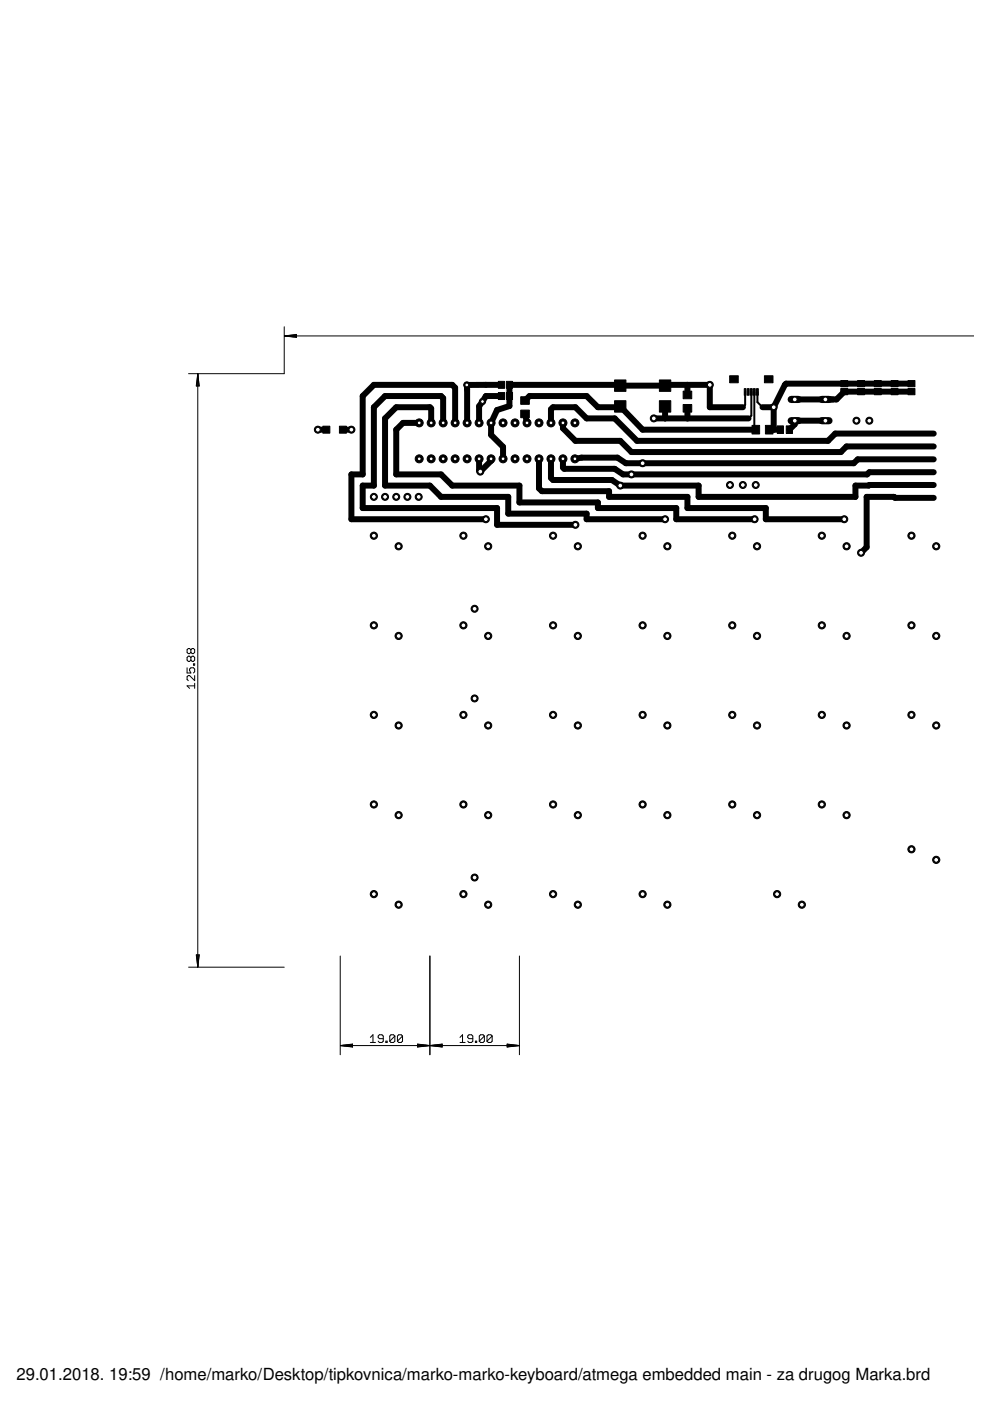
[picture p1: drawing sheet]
<svg xmlns="http://www.w3.org/2000/svg" width="210mm" height="297mm" viewBox="0 0 210 297" stroke-linecap="round" stroke-linejoin="round" font-family="sans-serif">
<defs><g id="words">
<text font-size="3.5" x="3.5" y="292.5">29.01.2018. 19:59 /home/marko/Desktop/tipkovnica/marko-marko-keyboard/atmega embedded main - za drugog Marka.brd</text>
</g></defs>
<g fill="none" stroke="#000" stroke-width=".21">
<path d="M41.9 79.3v125.7M41.9 79.3l.3 2.5h-.6zM41.9 79.3l-.1 2.5M41.9 79.3l.2 2.5M41.9 79.3l-.2 2.5M41.9 79.3l.3 2.5M60.3 69.3v9.9h-20.3M60.3 71.2h146.2M60.3 71.2l2.6-.3v.6zM60.3 71.2l2.6 .2M60.3 71.2l2.6 .3M62.9 71.1l-2.6 .1"/>
<path d="M62.9 71l-2.6 .2M40.5 137.8l.2-.3h.3l.3 .3v.5l-.3 .3h-.3l-.2-.3M40.5 139.4l.2-.3h.3l.3 .3v.6l-.3 .2h-.3l-.2-.2M40.5 137.8l-.3-.3h-.3l-.2 .3v.5l.2 .3h.3l.3-.3M40.5 139.4l-.3-.3h-.3l-.2 .3v.6l.2 .2h.3l.3-.2M40.5 137.8v.5M40.5 139.4v.6M39.7 141.6v1.1h.8l-.3-.6v-.2l.3-.3h.5l.3 .3v.5l-.3 .3M41 140.8h.3v.2h-.3zM41.3 145.4h-1.6l.5 .5M41.3 143.2v1.1l-1.1-1.1h-.3l-.2 .3v.5l.2 .3M41.3 144.9v1"/>
<path d="M40 205.1h20.3M41.6 202.5h.6l-.3 2.5zM41.7 202.5l.2 2.5M41.8 202.5l.1 2.5M42.1 202.5l-.2 2.5M42.2 202.5l-.3 2.5M72.1 202.7v20.9M78.5 219.9l.6-.5v1.6M83.7 219.7v1l-.3 .3h-.5l-.3-.3M83.7 219.7l-.3-.3h-.5l-.3 .3v1M83.7 219.7l-1.1 1M85.3 219.7v1l-.2 .3h-.6l-.2-.3"/>
<path d="M85.3 219.7l-.2-.3h-.6l-.2 .3v1M85.3 219.7l-1 1M91.1 202.7v20.9M97.5 219.9l.6-.5v1.6M102.7 219.7v1l-.3 .3h-.5l-.3-.3M102.7 219.7l-.3-.3h-.5l-.3 .3v1M102.7 219.7l-1.1 1M104.4 219.7v1l-.3 .3h-.6l-.2-.3M104.4 219.7l-.3-.3h-.6l-.2 .3v1M104.4 219.7l-1.1 1M110.1 202.7v20.9M72.2 221.7h18.9"/>
<path d="M72.2 221.7l2.5-.3v.6zM72.2 221.7l2.5 .1M72.2 221.7l2.5 .2M74.7 221.6l-2.5 .1M74.7 221.4l-2.5 .3M78.5 221h1.1M81.3 220.2h-.9l-.2-.3v-.2l.2-.3h.6l.3 .3v1l-.3 .3h-.6l-.2-.3M81.8 220.7h.3v.3h-.3zM88.5 221.4l2.6 .3-2.6 .3zM88.5 221.6l2.6 .1M88.5 221.4l2.6 .3M91.1 221.7l-2.6 .1"/>
<path d="M91.1 221.7l-2.6 .2M91.2 221.7h18.9M91.2 221.7l2.5 .1M91.2 221.7l2.5-.3v.6zM91.2 221.7l2.5 .2M93.7 221.6l-2.5 .1M93.7 221.4l-2.5 .3M97.5 221h1.1M100.2 220.2h-.8l-.2-.3v-.2l.2-.3h.6l.2 .3v1l-.2 .3h-.6l-.2-.3M100.8 220.7h.3v.3h-.3zM107.5 221.4l2.6 .3-2.6 .3zM107.5 221.6l2.6 .1"/>
<path d="M107.5 221.4l2.6 .3M110.1 221.7l-2.6 .1M110.1 221.7l-2.6 .2"/>
</g>
<g fill="#000" stroke="#000" stroke-width=".21">
<path d="M154.7 79.7h1.8v1.5h-1.8zM162.1 79.7h1.8v1.5h-1.8zM68.5 90.4h1.4v1.4h-1.4zM72 90.4h1.4v1.4h-1.4zM105.7 83.2h1.3v1.5h-1.3zM105.7 80.9h1.3v1.4h-1.3zM107.4 83.2h1.3v1.5h-1.3zM107.4 80.9h1.3v1.4h-1.3zM110.4 87h1.8v1.6h-1.8zM110.4 84.1h1.8v1.6h-1.8zM130.3 85h2.4v2.4h-2.4zM130.3 80.6h2.4v2.4h-2.4z"/>
<path d="M139.8 85h2.4v2.4h-2.4zM139.8 80.6h2.4v2.4h-2.4zM144.8 85.8h1.9v1.6h-1.9zM144.8 82.9h1.9v1.6h-1.9zM157.8 82.4h.4v1.4h-.4zM158.5 82.4h.3v1.4h-.3zM159.1 82.4h.4v1.4h-.4zM159.4 90.2h1.7v1.8h-1.7zM159.7 82.4h.4v1.4h-.4zM160.4 82.4h.4v1.4h-.4zM162.3 90.2h1.6v1.8h-1.6zM164.8 90.3h1.3v1.6h-1.3z"/>
<path d="M166.7 90.3h1.3v1.6h-1.3zM178.3 80.7h1.4v1.3h-1.4zM178.3 82.4h1.4v1.3h-1.4zM181.8 80.7h1.5v1.3h-1.5zM181.8 82.4h1.5v1.3h-1.5zM185.4 80.7h1.5v1.3h-1.5zM185.4 82.4h1.5v1.3h-1.5zM188.9 80.7h1.5v1.3h-1.5zM188.9 82.4h1.5v1.3h-1.5zM192.5 80.7h1.5v1.3h-1.5zM192.5 82.4h1.5v1.3h-1.5z"/>
</g>
<g fill="none" stroke="#000" stroke-width="1.3">
<path d="M67.4 91.1h1.8M72.7 91.1h1.8M88.9 89.7h-3.5l-1.4 1.4v9.5h9.5l2.4 2.4h14.2v3.5h16.7v1.2h16.6v2.4h16.6M91.4 89.7v-3.1l-.3-.3h-7.1l-2.4 2.4v14.3h9.5l2.4 2.3h14.3v3.6h16.6v1.2h16.6M94 89.7v-5.3l-.5-.4h-11.9l-2.3 2.3v16.7h-2.4v4.7h28.5v3.6h16.6M96.5 89.7v-7.5l-.6-.6h-16.6l-2.4 2.4v16.6h-2.4v9.5h28.5M101.6 97.3v2.5l.2 .2 2.3-2.3v-.4M106.3 81.6h-7.3v8.1M106.3 84h-3.3l-1.4 2.1v3.6M111.3 84.9l1-.9h12.1l2.4 2.3h4.5l.2-.1 4.7 4.9h24.1M111.3 87.8l.4 1.9M114.3 97.3v6.2l.6 .6h14.2v1.2h16.7v2.4h16.6v2.4h16.6"/>
<path d="M116.8 89.7v-2.9l.5-.5h4.7l2.4 2.4h5.9l4.8 4.8h40.5l1.5-1.6h20.9M116.8 97.3v4l.5 .5h12.4l1.8 1.2h16.6v2.3h33.3v-2.3l16.6-.2M119.4 97.3v1.8l.2 .3h10.7l1.8 1.2h51.8l.4-.5h13.7M119.4 89.7v1.1l2.6 2.7h9.5l2.4 2.3h44.4l1.2-1.1h18.5M121.9 97.3l1.4-.3h7.6l1.8 1.2h48.3l.9-.8h16.1M138.6 88.7h20.1M141 86.2v2.5M145.8 81.6v2.1M145.8 86.6v2.1M157.5 86.3h-7v-4.7h-9.3l-.2 .2h-9.5l-.2-.2h-23.3v4.5l-2.6 .8-1.3 2.8v2.5l2.6 2.5v2.6M161.7 86.3h2.3M163.1 91.1h2.4"/>
<path d="M164 86.3v4.8M175 89.2h-6.5v.8l-1.1 1.1M193.3 83h-14.3l-1.6 1.7h-8.9M193.3 81.3h-26.6l-.3 .3-2.4 4.7M198 105.6h-8.2l-.3-.3h-5.8v10.7l-1.1 1.2"/>
</g>
<path d="M158 83.1v2.8l-.5 .4M159.3 83.1v5l-.6 .6M159.9 83.1v7.7l.4 .3M160.6 83.1v2.2l1.1 1" fill="none" stroke="#000" stroke-width=".42"/>
<circle cx="121.9" cy="89.7" r=".85" fill="#000" stroke="#000" stroke-width=".21"/>
<circle cx="121.9" cy="89.7" r=".4" fill="#fff" stroke="#000" stroke-width=".21"/>
<circle cx="119.4" cy="89.7" r=".85" fill="#000" stroke="#000" stroke-width=".21"/>
<circle cx="119.4" cy="89.7" r=".4" fill="#fff" stroke="#000" stroke-width=".21"/>
<circle cx="116.8" cy="89.7" r=".85" fill="#000" stroke="#000" stroke-width=".21"/>
<circle cx="116.8" cy="89.7" r=".4" fill="#fff" stroke="#000" stroke-width=".21"/>
<circle cx="114.3" cy="89.7" r=".85" fill="#000" stroke="#000" stroke-width=".21"/>
<circle cx="114.3" cy="89.7" r=".4" fill="#fff" stroke="#000" stroke-width=".21"/>
<circle cx="111.7" cy="89.7" r=".85" fill="#000" stroke="#000" stroke-width=".21"/>
<circle cx="111.7" cy="89.7" r=".4" fill="#fff" stroke="#000" stroke-width=".21"/>
<circle cx="109.2" cy="89.7" r=".85" fill="#000" stroke="#000" stroke-width=".21"/>
<circle cx="109.2" cy="89.7" r=".4" fill="#fff" stroke="#000" stroke-width=".21"/>
<circle cx="106.7" cy="89.7" r=".85" fill="#000" stroke="#000" stroke-width=".21"/>
<circle cx="106.7" cy="89.7" r=".4" fill="#fff" stroke="#000" stroke-width=".21"/>
<circle cx="104.1" cy="89.7" r=".85" fill="#000" stroke="#000" stroke-width=".21"/>
<circle cx="104.1" cy="89.7" r=".4" fill="#fff" stroke="#000" stroke-width=".21"/>
<circle cx="101.6" cy="89.7" r=".85" fill="#000" stroke="#000" stroke-width=".21"/>
<circle cx="101.6" cy="89.7" r=".4" fill="#fff" stroke="#000" stroke-width=".21"/>
<circle cx="99" cy="89.7" r=".85" fill="#000" stroke="#000" stroke-width=".21"/>
<circle cx="99" cy="89.7" r=".4" fill="#fff" stroke="#000" stroke-width=".21"/>
<circle cx="96.5" cy="89.7" r=".85" fill="#000" stroke="#000" stroke-width=".21"/>
<circle cx="96.5" cy="89.7" r=".4" fill="#fff" stroke="#000" stroke-width=".21"/>
<circle cx="94" cy="89.7" r=".85" fill="#000" stroke="#000" stroke-width=".21"/>
<circle cx="94" cy="89.7" r=".4" fill="#fff" stroke="#000" stroke-width=".21"/>
<circle cx="91.4" cy="89.7" r=".85" fill="#000" stroke="#000" stroke-width=".21"/>
<circle cx="91.4" cy="89.7" r=".4" fill="#fff" stroke="#000" stroke-width=".21"/>
<circle cx="88.9" cy="89.7" r=".85" fill="#000" stroke="#000" stroke-width=".21"/>
<circle cx="88.9" cy="89.7" r=".4" fill="#fff" stroke="#000" stroke-width=".21"/>
<circle cx="88.9" cy="97.3" r=".85" fill="#000" stroke="#000" stroke-width=".21"/>
<circle cx="88.9" cy="97.3" r=".4" fill="#fff" stroke="#000" stroke-width=".21"/>
<circle cx="91.4" cy="97.3" r=".85" fill="#000" stroke="#000" stroke-width=".21"/>
<circle cx="91.4" cy="97.3" r=".4" fill="#fff" stroke="#000" stroke-width=".21"/>
<circle cx="94" cy="97.3" r=".85" fill="#000" stroke="#000" stroke-width=".21"/>
<circle cx="94" cy="97.3" r=".4" fill="#fff" stroke="#000" stroke-width=".21"/>
<circle cx="96.5" cy="97.3" r=".85" fill="#000" stroke="#000" stroke-width=".21"/>
<circle cx="96.5" cy="97.3" r=".4" fill="#fff" stroke="#000" stroke-width=".21"/>
<circle cx="99" cy="97.3" r=".85" fill="#000" stroke="#000" stroke-width=".21"/>
<circle cx="99" cy="97.3" r=".4" fill="#fff" stroke="#000" stroke-width=".21"/>
<circle cx="101.6" cy="97.3" r=".85" fill="#000" stroke="#000" stroke-width=".21"/>
<circle cx="101.6" cy="97.3" r=".4" fill="#fff" stroke="#000" stroke-width=".21"/>
<circle cx="104.1" cy="97.3" r=".85" fill="#000" stroke="#000" stroke-width=".21"/>
<circle cx="104.1" cy="97.3" r=".4" fill="#fff" stroke="#000" stroke-width=".21"/>
<circle cx="106.7" cy="97.3" r=".85" fill="#000" stroke="#000" stroke-width=".21"/>
<circle cx="106.7" cy="97.3" r=".4" fill="#fff" stroke="#000" stroke-width=".21"/>
<circle cx="109.2" cy="97.3" r=".85" fill="#000" stroke="#000" stroke-width=".21"/>
<circle cx="109.2" cy="97.3" r=".4" fill="#fff" stroke="#000" stroke-width=".21"/>
<circle cx="111.7" cy="97.3" r=".85" fill="#000" stroke="#000" stroke-width=".21"/>
<circle cx="111.7" cy="97.3" r=".4" fill="#fff" stroke="#000" stroke-width=".21"/>
<circle cx="114.3" cy="97.3" r=".85" fill="#000" stroke="#000" stroke-width=".21"/>
<circle cx="114.3" cy="97.3" r=".4" fill="#fff" stroke="#000" stroke-width=".21"/>
<circle cx="116.8" cy="97.3" r=".85" fill="#000" stroke="#000" stroke-width=".21"/>
<circle cx="116.8" cy="97.3" r=".4" fill="#fff" stroke="#000" stroke-width=".21"/>
<circle cx="119.4" cy="97.3" r=".85" fill="#000" stroke="#000" stroke-width=".21"/>
<circle cx="119.4" cy="97.3" r=".4" fill="#fff" stroke="#000" stroke-width=".21"/>
<circle cx="121.9" cy="97.3" r=".85" fill="#000" stroke="#000" stroke-width=".21"/>
<circle cx="121.9" cy="97.3" r=".4" fill="#fff" stroke="#000" stroke-width=".21"/>
<circle cx="79.3" cy="113.6" r=".76" fill="#000" stroke="#000" stroke-width=".21"/>
<circle cx="79.3" cy="113.6" r=".51" fill="#fff" stroke="#000" stroke-width=".21"/>
<circle cx="84.5" cy="115.8" r=".76" fill="#000" stroke="#000" stroke-width=".21"/>
<circle cx="84.5" cy="115.8" r=".51" fill="#fff" stroke="#000" stroke-width=".21"/>
<circle cx="98.3" cy="113.6" r=".76" fill="#000" stroke="#000" stroke-width=".21"/>
<circle cx="98.3" cy="113.6" r=".51" fill="#fff" stroke="#000" stroke-width=".21"/>
<circle cx="103.5" cy="115.8" r=".76" fill="#000" stroke="#000" stroke-width=".21"/>
<circle cx="103.5" cy="115.8" r=".51" fill="#fff" stroke="#000" stroke-width=".21"/>
<circle cx="117.3" cy="113.6" r=".76" fill="#000" stroke="#000" stroke-width=".21"/>
<circle cx="117.3" cy="113.6" r=".51" fill="#fff" stroke="#000" stroke-width=".21"/>
<circle cx="122.5" cy="115.8" r=".76" fill="#000" stroke="#000" stroke-width=".21"/>
<circle cx="122.5" cy="115.8" r=".51" fill="#fff" stroke="#000" stroke-width=".21"/>
<circle cx="136.2" cy="113.6" r=".76" fill="#000" stroke="#000" stroke-width=".21"/>
<circle cx="136.2" cy="113.6" r=".51" fill="#fff" stroke="#000" stroke-width=".21"/>
<circle cx="141.5" cy="115.8" r=".76" fill="#000" stroke="#000" stroke-width=".21"/>
<circle cx="141.5" cy="115.8" r=".51" fill="#fff" stroke="#000" stroke-width=".21"/>
<circle cx="155.3" cy="113.6" r=".76" fill="#000" stroke="#000" stroke-width=".21"/>
<circle cx="155.3" cy="113.6" r=".51" fill="#fff" stroke="#000" stroke-width=".21"/>
<circle cx="160.5" cy="115.8" r=".76" fill="#000" stroke="#000" stroke-width=".21"/>
<circle cx="160.5" cy="115.8" r=".51" fill="#fff" stroke="#000" stroke-width=".21"/>
<circle cx="174.2" cy="113.6" r=".76" fill="#000" stroke="#000" stroke-width=".21"/>
<circle cx="174.2" cy="113.6" r=".51" fill="#fff" stroke="#000" stroke-width=".21"/>
<circle cx="179.5" cy="115.8" r=".76" fill="#000" stroke="#000" stroke-width=".21"/>
<circle cx="179.5" cy="115.8" r=".51" fill="#fff" stroke="#000" stroke-width=".21"/>
<circle cx="193.3" cy="113.6" r=".76" fill="#000" stroke="#000" stroke-width=".21"/>
<circle cx="193.3" cy="113.6" r=".51" fill="#fff" stroke="#000" stroke-width=".21"/>
<circle cx="198.5" cy="115.8" r=".76" fill="#000" stroke="#000" stroke-width=".21"/>
<circle cx="198.5" cy="115.8" r=".51" fill="#fff" stroke="#000" stroke-width=".21"/>
<circle cx="79.3" cy="132.6" r=".76" fill="#000" stroke="#000" stroke-width=".21"/>
<circle cx="79.3" cy="132.6" r=".51" fill="#fff" stroke="#000" stroke-width=".21"/>
<circle cx="84.5" cy="134.8" r=".76" fill="#000" stroke="#000" stroke-width=".21"/>
<circle cx="84.5" cy="134.8" r=".51" fill="#fff" stroke="#000" stroke-width=".21"/>
<circle cx="98.3" cy="132.6" r=".76" fill="#000" stroke="#000" stroke-width=".21"/>
<circle cx="98.3" cy="132.6" r=".51" fill="#fff" stroke="#000" stroke-width=".21"/>
<circle cx="103.5" cy="134.8" r=".76" fill="#000" stroke="#000" stroke-width=".21"/>
<circle cx="103.5" cy="134.8" r=".51" fill="#fff" stroke="#000" stroke-width=".21"/>
<circle cx="117.3" cy="132.6" r=".76" fill="#000" stroke="#000" stroke-width=".21"/>
<circle cx="117.3" cy="132.6" r=".51" fill="#fff" stroke="#000" stroke-width=".21"/>
<circle cx="122.5" cy="134.8" r=".76" fill="#000" stroke="#000" stroke-width=".21"/>
<circle cx="122.5" cy="134.8" r=".51" fill="#fff" stroke="#000" stroke-width=".21"/>
<circle cx="136.2" cy="132.6" r=".76" fill="#000" stroke="#000" stroke-width=".21"/>
<circle cx="136.2" cy="132.6" r=".51" fill="#fff" stroke="#000" stroke-width=".21"/>
<circle cx="141.5" cy="134.8" r=".76" fill="#000" stroke="#000" stroke-width=".21"/>
<circle cx="141.5" cy="134.8" r=".51" fill="#fff" stroke="#000" stroke-width=".21"/>
<circle cx="155.3" cy="132.6" r=".76" fill="#000" stroke="#000" stroke-width=".21"/>
<circle cx="155.3" cy="132.6" r=".51" fill="#fff" stroke="#000" stroke-width=".21"/>
<circle cx="160.5" cy="134.8" r=".76" fill="#000" stroke="#000" stroke-width=".21"/>
<circle cx="160.5" cy="134.8" r=".51" fill="#fff" stroke="#000" stroke-width=".21"/>
<circle cx="174.2" cy="132.6" r=".76" fill="#000" stroke="#000" stroke-width=".21"/>
<circle cx="174.2" cy="132.6" r=".51" fill="#fff" stroke="#000" stroke-width=".21"/>
<circle cx="179.5" cy="134.8" r=".76" fill="#000" stroke="#000" stroke-width=".21"/>
<circle cx="179.5" cy="134.8" r=".51" fill="#fff" stroke="#000" stroke-width=".21"/>
<circle cx="193.3" cy="132.6" r=".76" fill="#000" stroke="#000" stroke-width=".21"/>
<circle cx="193.3" cy="132.6" r=".51" fill="#fff" stroke="#000" stroke-width=".21"/>
<circle cx="198.5" cy="134.8" r=".76" fill="#000" stroke="#000" stroke-width=".21"/>
<circle cx="198.5" cy="134.8" r=".51" fill="#fff" stroke="#000" stroke-width=".21"/>
<circle cx="79.3" cy="151.6" r=".76" fill="#000" stroke="#000" stroke-width=".21"/>
<circle cx="79.3" cy="151.6" r=".51" fill="#fff" stroke="#000" stroke-width=".21"/>
<circle cx="84.5" cy="153.8" r=".76" fill="#000" stroke="#000" stroke-width=".21"/>
<circle cx="84.5" cy="153.8" r=".51" fill="#fff" stroke="#000" stroke-width=".21"/>
<circle cx="98.3" cy="151.6" r=".76" fill="#000" stroke="#000" stroke-width=".21"/>
<circle cx="98.3" cy="151.6" r=".51" fill="#fff" stroke="#000" stroke-width=".21"/>
<circle cx="103.5" cy="153.8" r=".76" fill="#000" stroke="#000" stroke-width=".21"/>
<circle cx="103.5" cy="153.8" r=".51" fill="#fff" stroke="#000" stroke-width=".21"/>
<circle cx="117.3" cy="151.6" r=".76" fill="#000" stroke="#000" stroke-width=".21"/>
<circle cx="117.3" cy="151.6" r=".51" fill="#fff" stroke="#000" stroke-width=".21"/>
<circle cx="122.5" cy="153.8" r=".76" fill="#000" stroke="#000" stroke-width=".21"/>
<circle cx="122.5" cy="153.8" r=".51" fill="#fff" stroke="#000" stroke-width=".21"/>
<circle cx="136.2" cy="151.6" r=".76" fill="#000" stroke="#000" stroke-width=".21"/>
<circle cx="136.2" cy="151.6" r=".51" fill="#fff" stroke="#000" stroke-width=".21"/>
<circle cx="141.5" cy="153.8" r=".76" fill="#000" stroke="#000" stroke-width=".21"/>
<circle cx="141.5" cy="153.8" r=".51" fill="#fff" stroke="#000" stroke-width=".21"/>
<circle cx="155.3" cy="151.6" r=".76" fill="#000" stroke="#000" stroke-width=".21"/>
<circle cx="155.3" cy="151.6" r=".51" fill="#fff" stroke="#000" stroke-width=".21"/>
<circle cx="160.5" cy="153.8" r=".76" fill="#000" stroke="#000" stroke-width=".21"/>
<circle cx="160.5" cy="153.8" r=".51" fill="#fff" stroke="#000" stroke-width=".21"/>
<circle cx="174.2" cy="151.6" r=".76" fill="#000" stroke="#000" stroke-width=".21"/>
<circle cx="174.2" cy="151.6" r=".51" fill="#fff" stroke="#000" stroke-width=".21"/>
<circle cx="179.5" cy="153.8" r=".76" fill="#000" stroke="#000" stroke-width=".21"/>
<circle cx="179.5" cy="153.8" r=".51" fill="#fff" stroke="#000" stroke-width=".21"/>
<circle cx="193.3" cy="151.6" r=".76" fill="#000" stroke="#000" stroke-width=".21"/>
<circle cx="193.3" cy="151.6" r=".51" fill="#fff" stroke="#000" stroke-width=".21"/>
<circle cx="198.5" cy="153.8" r=".76" fill="#000" stroke="#000" stroke-width=".21"/>
<circle cx="198.5" cy="153.8" r=".51" fill="#fff" stroke="#000" stroke-width=".21"/>
<circle cx="79.3" cy="170.6" r=".76" fill="#000" stroke="#000" stroke-width=".21"/>
<circle cx="79.3" cy="170.6" r=".51" fill="#fff" stroke="#000" stroke-width=".21"/>
<circle cx="84.5" cy="172.8" r=".76" fill="#000" stroke="#000" stroke-width=".21"/>
<circle cx="84.5" cy="172.8" r=".51" fill="#fff" stroke="#000" stroke-width=".21"/>
<circle cx="98.3" cy="170.6" r=".76" fill="#000" stroke="#000" stroke-width=".21"/>
<circle cx="98.3" cy="170.6" r=".51" fill="#fff" stroke="#000" stroke-width=".21"/>
<circle cx="103.5" cy="172.8" r=".76" fill="#000" stroke="#000" stroke-width=".21"/>
<circle cx="103.5" cy="172.8" r=".51" fill="#fff" stroke="#000" stroke-width=".21"/>
<circle cx="136.2" cy="170.6" r=".76" fill="#000" stroke="#000" stroke-width=".21"/>
<circle cx="136.2" cy="170.6" r=".51" fill="#fff" stroke="#000" stroke-width=".21"/>
<circle cx="141.5" cy="172.8" r=".76" fill="#000" stroke="#000" stroke-width=".21"/>
<circle cx="141.5" cy="172.8" r=".51" fill="#fff" stroke="#000" stroke-width=".21"/>
<circle cx="155.3" cy="170.6" r=".76" fill="#000" stroke="#000" stroke-width=".21"/>
<circle cx="155.3" cy="170.6" r=".51" fill="#fff" stroke="#000" stroke-width=".21"/>
<circle cx="160.5" cy="172.8" r=".76" fill="#000" stroke="#000" stroke-width=".21"/>
<circle cx="160.5" cy="172.8" r=".51" fill="#fff" stroke="#000" stroke-width=".21"/>
<circle cx="174.2" cy="170.6" r=".76" fill="#000" stroke="#000" stroke-width=".21"/>
<circle cx="174.2" cy="170.6" r=".51" fill="#fff" stroke="#000" stroke-width=".21"/>
<circle cx="179.5" cy="172.8" r=".76" fill="#000" stroke="#000" stroke-width=".21"/>
<circle cx="179.5" cy="172.8" r=".51" fill="#fff" stroke="#000" stroke-width=".21"/>
<circle cx="193.3" cy="180.1" r=".76" fill="#000" stroke="#000" stroke-width=".21"/>
<circle cx="193.3" cy="180.1" r=".51" fill="#fff" stroke="#000" stroke-width=".21"/>
<circle cx="198.5" cy="182.3" r=".76" fill="#000" stroke="#000" stroke-width=".21"/>
<circle cx="198.5" cy="182.3" r=".51" fill="#fff" stroke="#000" stroke-width=".21"/>
<circle cx="79.3" cy="189.6" r=".76" fill="#000" stroke="#000" stroke-width=".21"/>
<circle cx="79.3" cy="189.6" r=".51" fill="#fff" stroke="#000" stroke-width=".21"/>
<circle cx="84.5" cy="191.8" r=".76" fill="#000" stroke="#000" stroke-width=".21"/>
<circle cx="84.5" cy="191.8" r=".51" fill="#fff" stroke="#000" stroke-width=".21"/>
<circle cx="98.3" cy="189.6" r=".76" fill="#000" stroke="#000" stroke-width=".21"/>
<circle cx="98.3" cy="189.6" r=".51" fill="#fff" stroke="#000" stroke-width=".21"/>
<circle cx="103.5" cy="191.8" r=".76" fill="#000" stroke="#000" stroke-width=".21"/>
<circle cx="103.5" cy="191.8" r=".51" fill="#fff" stroke="#000" stroke-width=".21"/>
<circle cx="117.3" cy="189.6" r=".76" fill="#000" stroke="#000" stroke-width=".21"/>
<circle cx="117.3" cy="189.6" r=".51" fill="#fff" stroke="#000" stroke-width=".21"/>
<circle cx="122.5" cy="191.8" r=".76" fill="#000" stroke="#000" stroke-width=".21"/>
<circle cx="122.5" cy="191.8" r=".51" fill="#fff" stroke="#000" stroke-width=".21"/>
<circle cx="136.2" cy="189.6" r=".76" fill="#000" stroke="#000" stroke-width=".21"/>
<circle cx="136.2" cy="189.6" r=".51" fill="#fff" stroke="#000" stroke-width=".21"/>
<circle cx="141.5" cy="191.8" r=".76" fill="#000" stroke="#000" stroke-width=".21"/>
<circle cx="141.5" cy="191.8" r=".51" fill="#fff" stroke="#000" stroke-width=".21"/>
<circle cx="164.8" cy="189.6" r=".76" fill="#000" stroke="#000" stroke-width=".21"/>
<circle cx="164.8" cy="189.6" r=".51" fill="#fff" stroke="#000" stroke-width=".21"/>
<circle cx="170" cy="191.8" r=".76" fill="#000" stroke="#000" stroke-width=".21"/>
<circle cx="170" cy="191.8" r=".51" fill="#fff" stroke="#000" stroke-width=".21"/>
<circle cx="99" cy="81.6" r=".66" fill="#000" stroke="#000" stroke-width=".21"/>
<circle cx="99" cy="81.6" r=".4" fill="#fff" stroke="#000" stroke-width=".21"/>
<circle cx="102.3" cy="85.1" r=".66" fill="#000" stroke="#000" stroke-width=".21"/>
<circle cx="102.3" cy="85.1" r=".4" fill="#fff" stroke="#000" stroke-width=".21"/>
<path d="M174.2 89.2h1.6" fill="none" stroke="#000" stroke-width="1.5"/>
<circle cx="175" cy="89.2" r=".51" fill="#fff" stroke="#000" stroke-width=".21"/>
<path d="M174.2 84.7h1.6" fill="none" stroke="#000" stroke-width="1.5"/>
<circle cx="175" cy="84.7" r=".51" fill="#fff" stroke="#000" stroke-width=".21"/>
<path d="M167.7 89.2h1.6" fill="none" stroke="#000" stroke-width="1.5"/>
<circle cx="168.5" cy="89.2" r=".51" fill="#fff" stroke="#000" stroke-width=".21"/>
<path d="M167.7 84.7h1.6" fill="none" stroke="#000" stroke-width="1.5"/>
<circle cx="168.5" cy="84.7" r=".51" fill="#fff" stroke="#000" stroke-width=".21"/>
<circle cx="117.3" cy="170.6" r=".76" fill="#000" stroke="#000" stroke-width=".21"/>
<circle cx="117.3" cy="170.6" r=".51" fill="#fff" stroke="#000" stroke-width=".21"/>
<circle cx="122.5" cy="172.8" r=".76" fill="#000" stroke="#000" stroke-width=".21"/>
<circle cx="122.5" cy="172.8" r=".51" fill="#fff" stroke="#000" stroke-width=".21"/>
<circle cx="150.5" cy="81.6" r=".74" fill="#000" stroke="#000" stroke-width=".21"/>
<circle cx="150.5" cy="81.6" r=".51" fill="#fff" stroke="#000" stroke-width=".21"/>
<circle cx="101.8" cy="100" r=".74" fill="#000" stroke="#000" stroke-width=".21"/>
<circle cx="101.8" cy="100" r=".51" fill="#fff" stroke="#000" stroke-width=".21"/>
<circle cx="164" cy="86.3" r=".74" fill="#000" stroke="#000" stroke-width=".21"/>
<circle cx="164" cy="86.3" r=".51" fill="#fff" stroke="#000" stroke-width=".21"/>
<circle cx="103" cy="110.1" r=".74" fill="#000" stroke="#000" stroke-width=".21"/>
<circle cx="103" cy="110.1" r=".51" fill="#fff" stroke="#000" stroke-width=".21"/>
<circle cx="122" cy="111.3" r=".74" fill="#000" stroke="#000" stroke-width=".21"/>
<circle cx="122" cy="111.3" r=".51" fill="#fff" stroke="#000" stroke-width=".21"/>
<circle cx="100.6" cy="129.1" r=".74" fill="#000" stroke="#000" stroke-width=".21"/>
<circle cx="100.6" cy="129.1" r=".51" fill="#fff" stroke="#000" stroke-width=".21"/>
<circle cx="141" cy="110.1" r=".74" fill="#000" stroke="#000" stroke-width=".21"/>
<circle cx="141" cy="110.1" r=".51" fill="#fff" stroke="#000" stroke-width=".21"/>
<circle cx="100.6" cy="148.1" r=".74" fill="#000" stroke="#000" stroke-width=".21"/>
<circle cx="100.6" cy="148.1" r=".51" fill="#fff" stroke="#000" stroke-width=".21"/>
<circle cx="160" cy="110.1" r=".74" fill="#000" stroke="#000" stroke-width=".21"/>
<circle cx="160" cy="110.1" r=".51" fill="#fff" stroke="#000" stroke-width=".21"/>
<circle cx="179" cy="110.1" r=".74" fill="#000" stroke="#000" stroke-width=".21"/>
<circle cx="179" cy="110.1" r=".51" fill="#fff" stroke="#000" stroke-width=".21"/>
<circle cx="100.6" cy="186.1" r=".74" fill="#000" stroke="#000" stroke-width=".21"/>
<circle cx="100.6" cy="186.1" r=".51" fill="#fff" stroke="#000" stroke-width=".21"/>
<circle cx="131.5" cy="103" r=".74" fill="#000" stroke="#000" stroke-width=".21"/>
<circle cx="131.5" cy="103" r=".51" fill="#fff" stroke="#000" stroke-width=".21"/>
<circle cx="136.2" cy="98.2" r=".74" fill="#000" stroke="#000" stroke-width=".21"/>
<circle cx="136.2" cy="98.2" r=".51" fill="#fff" stroke="#000" stroke-width=".21"/>
<circle cx="79.3" cy="105.3" r=".74" fill="#000" stroke="#000" stroke-width=".21"/>
<circle cx="79.3" cy="105.3" r=".51" fill="#fff" stroke="#000" stroke-width=".21"/>
<circle cx="184.3" cy="89.2" r=".74" fill="#000" stroke="#000" stroke-width=".21"/>
<circle cx="184.3" cy="89.2" r=".51" fill="#fff" stroke="#000" stroke-width=".21"/>
<circle cx="81.6" cy="105.3" r=".74" fill="#000" stroke="#000" stroke-width=".21"/>
<circle cx="81.6" cy="105.3" r=".51" fill="#fff" stroke="#000" stroke-width=".21"/>
<circle cx="181.6" cy="89.2" r=".74" fill="#000" stroke="#000" stroke-width=".21"/>
<circle cx="181.6" cy="89.2" r=".51" fill="#fff" stroke="#000" stroke-width=".21"/>
<circle cx="86.4" cy="105.3" r=".74" fill="#000" stroke="#000" stroke-width=".21"/>
<circle cx="86.4" cy="105.3" r=".51" fill="#fff" stroke="#000" stroke-width=".21"/>
<circle cx="157.5" cy="102.8" r=".74" fill="#000" stroke="#000" stroke-width=".21"/>
<circle cx="157.5" cy="102.8" r=".51" fill="#fff" stroke="#000" stroke-width=".21"/>
<circle cx="88.8" cy="105.3" r=".74" fill="#000" stroke="#000" stroke-width=".21"/>
<circle cx="88.8" cy="105.3" r=".51" fill="#fff" stroke="#000" stroke-width=".21"/>
<circle cx="160.2" cy="102.8" r=".74" fill="#000" stroke="#000" stroke-width=".21"/>
<circle cx="160.2" cy="102.8" r=".51" fill="#fff" stroke="#000" stroke-width=".21"/>
<circle cx="182.6" cy="117.2" r=".74" fill="#000" stroke="#000" stroke-width=".21"/>
<circle cx="182.6" cy="117.2" r=".51" fill="#fff" stroke="#000" stroke-width=".21"/>
<circle cx="133.9" cy="100.6" r=".74" fill="#000" stroke="#000" stroke-width=".21"/>
<circle cx="133.9" cy="100.6" r=".51" fill="#fff" stroke="#000" stroke-width=".21"/>
<circle cx="138.6" cy="88.7" r=".74" fill="#000" stroke="#000" stroke-width=".21"/>
<circle cx="138.6" cy="88.7" r=".51" fill="#fff" stroke="#000" stroke-width=".21"/>
<circle cx="84" cy="105.3" r=".74" fill="#000" stroke="#000" stroke-width=".21"/>
<circle cx="84" cy="105.3" r=".51" fill="#fff" stroke="#000" stroke-width=".21"/>
<circle cx="154.8" cy="102.8" r=".74" fill="#000" stroke="#000" stroke-width=".21"/>
<circle cx="154.8" cy="102.8" r=".51" fill="#fff" stroke="#000" stroke-width=".21"/>
<circle cx="74.5" cy="91.1" r=".74" fill="#000" stroke="#000" stroke-width=".21"/>
<circle cx="74.5" cy="91.1" r=".51" fill="#fff" stroke="#000" stroke-width=".21"/>
<circle cx="67.4" cy="91.1" r=".74" fill="#000" stroke="#000" stroke-width=".21"/>
<circle cx="67.4" cy="91.1" r=".51" fill="#fff" stroke="#000" stroke-width=".21"/>
<use href="#words"/>
</svg>
